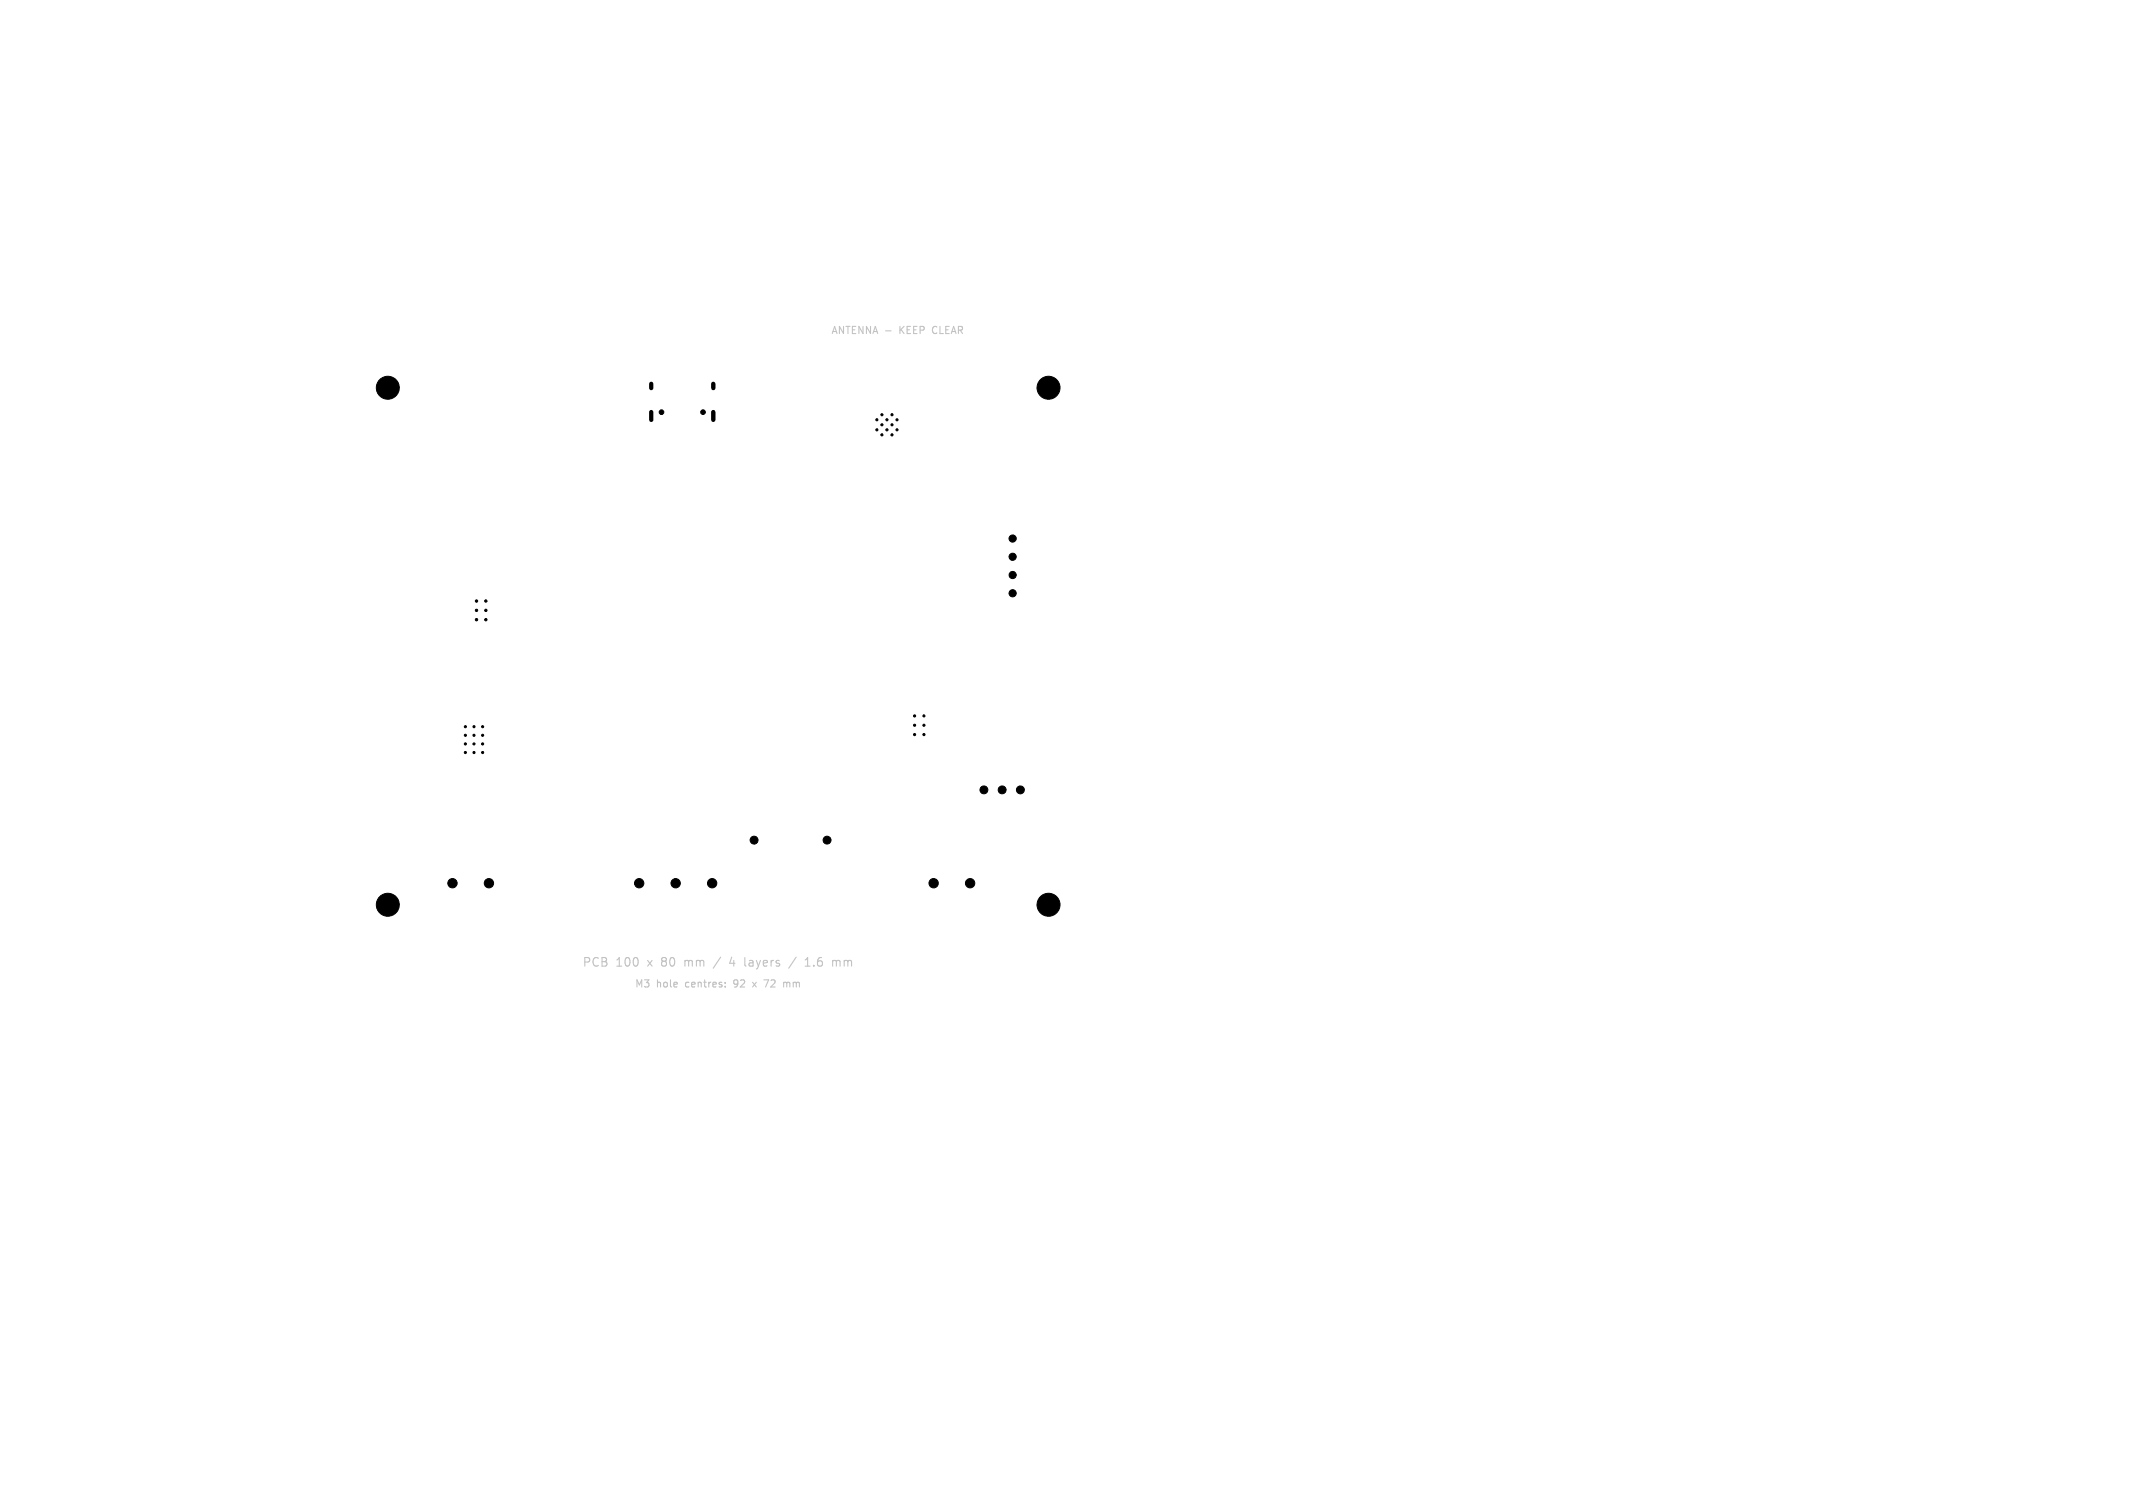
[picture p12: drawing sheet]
<svg xmlns="http://www.w3.org/2000/svg" width="297mm" height="210mm" viewBox="0 0 297 210" stroke-linecap="round" stroke-linejoin="round" font-family="sans-serif">
<defs><g id="words">
<g font-size="1.7" fill="#c2c2c2">
<text x="81" y="134.8">PCB</text>
<text x="85.8" y="134.8">100</text>
<text x="90.3" y="134.8">x</text>
<text x="92.4" y="134.8">80</text>
<text x="95.8" y="134.8">mm</text>
<text x="104.8" y="134.8">layers</text>
<text x="113.7" y="134.8">1.6</text>
<text x="117.7" y="134.8">mm</text>
</g>
<g font-size="1.4" fill="#c2c2c2">
<text x="115.7" y="46.7">ANTENNA -</text>
<text x="125.4" y="46.7">KEEP</text>
<text x="130.3" y="46.7">CLEAR</text>
<text x="88.3" y="137.7">M3</text>
<text x="91.4" y="137.7">hole</text>
<text x="95.6" y="137.7">centres:</text>
<text x="102.6" y="137.7">92</text>
<text x="107.3" y="137.7">72</text>
<text x="110.3" y="137.7">mm</text>
</g>
</g></defs>
<g fill="none" stroke="#c2c2c2" stroke-width=".15">
<path d="M129.9 45.7v.5M100.3 133.3l-1 1.5M101 137.4v.1M101 136.8v.1M101.9 133.3l-.3 .8h.7M102.2 133.7v.8M102.2 136.6v.4M103.7 133.3v1.1l.2 .1M104.3 134.1v.4M104.8 136.8l.5 .7M105.3 136.8l-.5 .7M106.4 136.5h.6l-.4 1"/>
<path d="M109.3 136.8l.2 .1M109.5 136.9v.6M109.9 136.8h-.2l-.2 .1M110.9 133.3l-1.1 1.5M112.1 134.5h.7M112.1 133.7l.4-.4v1.2M116.5 133.8h.4l.1 .7"/>
</g>
<g fill="#000" stroke="#000" stroke-width=".14">
<circle cx="54" cy="54" r="1.6"/>
<circle cx="92.1" cy="57.4" r=".33"/>
<circle cx="97.9" cy="57.4" r=".33"/>
<circle cx="122.1" cy="58.5" r=".15"/>
<circle cx="122.1" cy="59.9" r=".15"/>
<circle cx="122.8" cy="59.2" r=".15"/>
<circle cx="122.8" cy="57.8" r=".15"/>
<circle cx="123.5" cy="58.5" r=".15"/>
<circle cx="123.5" cy="59.9" r=".15"/>
<circle cx="124.2" cy="59.2" r=".15"/>
<circle cx="124.2" cy="57.8" r=".15"/>
<circle cx="124.9" cy="58.5" r=".15"/>
<circle cx="124.9" cy="59.9" r=".15"/>
<circle cx="146" cy="54" r="1.6"/>
<circle cx="122.8" cy="60.6" r=".15"/>
<circle cx="124.2" cy="60.6" r=".15"/>
<circle cx="141" cy="77.5" r=".5"/>
<circle cx="141" cy="75" r=".5"/>
<circle cx="66.3" cy="85" r=".16"/>
<circle cx="66.3" cy="83.7" r=".16"/>
<circle cx="66.3" cy="86.3" r=".16"/>
<circle cx="67.6" cy="85" r=".16"/>
<circle cx="67.6" cy="83.7" r=".16"/>
<circle cx="67.6" cy="86.3" r=".16"/>
<circle cx="127.3" cy="99.7" r=".15"/>
<circle cx="128.7" cy="99.7" r=".15"/>
<circle cx="141" cy="80.1" r=".5"/>
<circle cx="141" cy="82.6" r=".5"/>
<circle cx="64.8" cy="104.8" r=".15"/>
<circle cx="64.8" cy="101.2" r=".15"/>
<circle cx="64.8" cy="102.4" r=".15"/>
<circle cx="64.8" cy="103.6" r=".15"/>
<circle cx="66" cy="104.8" r=".15"/>
<circle cx="66" cy="101.2" r=".15"/>
<circle cx="66" cy="102.4" r=".15"/>
<circle cx="66" cy="103.6" r=".15"/>
<circle cx="67.2" cy="104.8" r=".15"/>
<circle cx="67.2" cy="101.2" r=".15"/>
<circle cx="67.2" cy="102.4" r=".15"/>
<circle cx="67.2" cy="103.6" r=".15"/>
<circle cx="105" cy="117" r=".55"/>
<circle cx="115.2" cy="117" r=".55"/>
<circle cx="127.3" cy="102.3" r=".15"/>
<circle cx="127.3" cy="101" r=".15"/>
<circle cx="128.7" cy="102.3" r=".15"/>
<circle cx="128.7" cy="101" r=".15"/>
<circle cx="137" cy="110" r=".55"/>
<circle cx="139.5" cy="110" r=".55"/>
<circle cx="142.1" cy="110" r=".55"/>
<circle cx="54" cy="126" r="1.6"/>
<circle cx="63" cy="123" r=".65"/>
<circle cx="68.1" cy="123" r=".65"/>
<circle cx="89" cy="123" r=".65"/>
<circle cx="94.1" cy="123" r=".65"/>
<circle cx="99.2" cy="123" r=".65"/>
<circle cx="130" cy="123" r=".65"/>
<circle cx="135.1" cy="123" r=".65"/>
<circle cx="146" cy="126" r="1.6"/>
</g>
<path d="M90.7 53.5v.6M90.7 57.4v1.1M99.3 53.5v.6M99.3 57.4v1.1" fill="none" stroke="#000" stroke-width=".6"/>
<use href="#words"/>
</svg>
